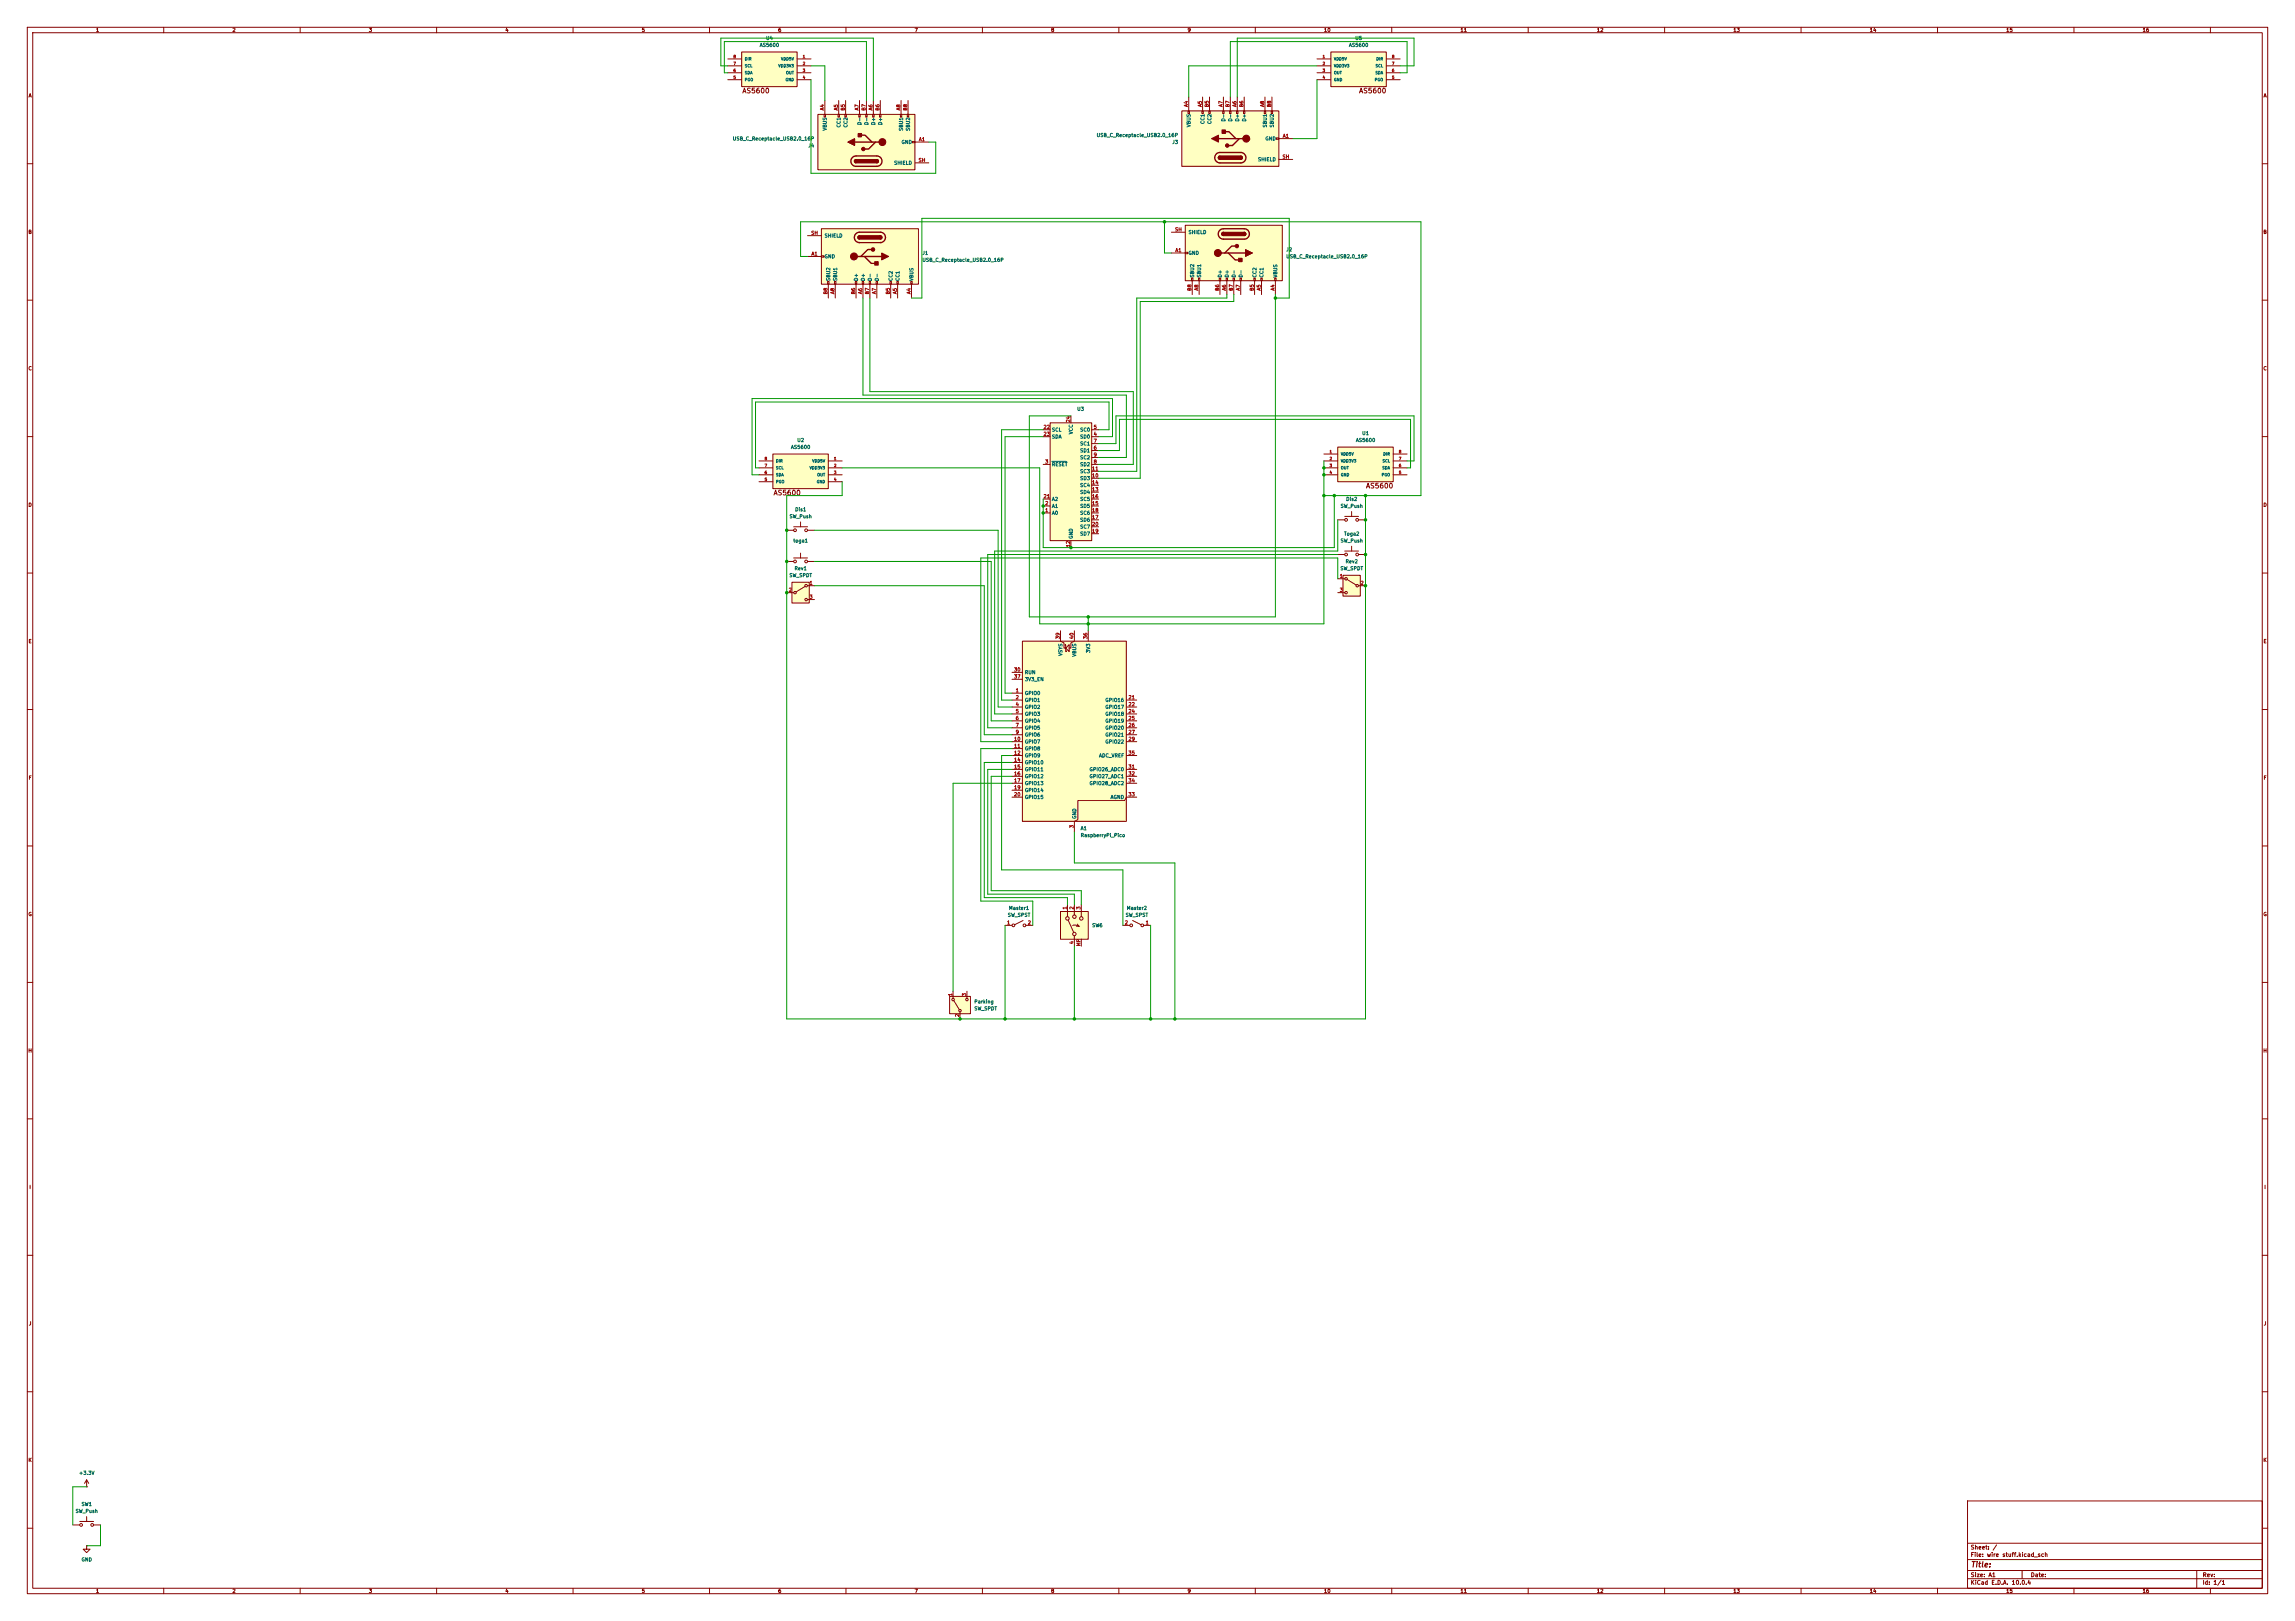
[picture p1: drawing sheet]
<svg xmlns="http://www.w3.org/2000/svg" width="841mm" height="594mm" viewBox="0 0 841 594" stroke-linecap="round" stroke-linejoin="round" font-family="sans-serif">
<defs><g id="words">
<text font-size="2" fill="#840000" x="722" y="574.8">Title:</text>
<g font-size="1.8" fill="#840000">
<text x="271.8" y="34.6">AS5600</text>
<text x="497.8" y="34.6">AS5600</text>
<text x="500.4" y="179.4">AS5600</text>
<text x="283.3" y="181.9">AS5600</text>
</g>
<g font-size="1.5" fill="#840000">
<text x="722" y="568.2">Sheet: /</text>
<text x="722" y="570.9">File: wire stuff.kicad_sch</text>
<text x="722" y="581.1">KiCad E.D.A. 10.0.4</text>
<text x="722" y="578.3">Size: A1</text>
<text x="744" y="578.3">Date:</text>
<text x="807" y="578.3">Rev:</text>
<text x="807" y="581.1">Id: 1/1</text>
</g>
<g font-size="1.3" fill="#840000">
<text x="35" y="12">1</text>
<text x="85" y="12">2</text>
<text x="135" y="12">3</text>
<text x="185" y="12">4</text>
<text x="235" y="12">5</text>
<text x="285" y="12">6</text>
<text x="335" y="12">7</text>
<text x="385" y="12">8</text>
<text x="435" y="12">9</text>
<text x="485" y="12">10</text>
<text x="535" y="12">11</text>
<text x="585" y="12">12</text>
<text x="635" y="12">13</text>
<text x="685" y="12">14</text>
<text x="735" y="12">15</text>
<text x="785" y="12">16</text>
<text x="10.3" y="36">A</text>
<text x="829.3" y="36">A</text>
<text x="10.3" y="86">B</text>
<text x="829.2" y="86">B</text>
<text x="10.3" y="136">C</text>
<text x="829.2" y="136">C</text>
<text x="10.3" y="186">D</text>
<text x="829.2" y="186">D</text>
<text x="10.3" y="236">E</text>
<text x="829.3" y="236">E</text>
<text x="10.3" y="286">F</text>
<text x="829.3" y="286">F</text>
<text x="10.3" y="336">G</text>
<text x="829.2" y="336">G</text>
<text x="10.2" y="386">H</text>
<text x="829.2" y="386">H</text>
<text x="10.6" y="436">I</text>
<text x="829.6" y="436">I</text>
<text x="10.4" y="486">J</text>
<text x="829.4" y="486">J</text>
<text x="10.3" y="536">K</text>
<text x="829.2" y="536">K</text>
<text x="35" y="584">1</text>
<text x="85" y="584">2</text>
<text x="135" y="584">3</text>
<text x="185" y="584">4</text>
<text x="235" y="584">5</text>
<text x="285" y="584">6</text>
<text x="335" y="584">7</text>
<text x="385" y="584">8</text>
<text x="435" y="584">9</text>
<text x="485" y="584">10</text>
<text x="535" y="584">11</text>
<text x="585" y="584">12</text>
<text x="635" y="584">13</text>
<text x="685" y="584">14</text>
<text x="735" y="584">15</text>
<text x="785" y="584">16</text>
</g>
<g font-size="1.3" fill="#006464">
<text x="278.3" y="17.5">AS5600</text>
<text x="280.6" y="14.9">U4</text>
<text x="494.2" y="17.5">AS5600</text>
<text x="496.5" y="14.9">U5</text>
<text x="308.3" y="46.9" transform="rotate(-90 308.3 46.9)">CC1</text>
<text x="310.9" y="46.9" transform="rotate(-90 310.9 46.9)">CC2</text>
<text x="315.9" y="46" transform="rotate(-90 315.9 46)">D-</text>
<text x="318.5" y="46" transform="rotate(-90 318.5 46)">D-</text>
<text x="321" y="46" transform="rotate(-90 321 46)">D+</text>
<text x="323.6" y="46" transform="rotate(-90 323.6 46)">D+</text>
<text x="436.6" y="46.8" transform="rotate(-90 436.6 46.8)">VBUS</text>
<text x="441.7" y="45.6" transform="rotate(-90 441.7 45.6)">CC1</text>
<text x="444.2" y="45.6" transform="rotate(-90 444.2 45.6)">CC2</text>
<text x="449.3" y="44.7" transform="rotate(-90 449.3 44.7)">D-</text>
<text x="451.8" y="44.7" transform="rotate(-90 451.8 44.7)">D-</text>
<text x="454.4" y="44.7" transform="rotate(-90 454.4 44.7)">D+</text>
<text x="456.9" y="44.7" transform="rotate(-90 456.9 44.7)">D+</text>
<text x="464.5" y="46.9" transform="rotate(-90 464.5 46.9)">SBU1</text>
<text x="467.1" y="46.9" transform="rotate(-90 467.1 46.9)">SBU2</text>
<text x="268.4" y="51.8">USB_C_Receptacle_USB2.0_16P</text>
<text x="303.2" y="48" transform="rotate(-90 303.2 48)">VBUS</text>
<text x="330.2" y="53">GND</text>
<text x="331.2" y="48.1" transform="rotate(-90 331.2 48.1)">SBU1</text>
<text x="333.7" y="48.1" transform="rotate(-90 333.7 48.1)">SBU2</text>
<text x="401.7" y="50.5">USB_C_Receptacle_USB2.0_16P</text>
<text x="429.4" y="53">J3</text>
<text x="463.5" y="51.8">GND</text>
<text x="296.1" y="54.3">J4</text>
<text x="460.8" y="59.4">SHIELD</text>
<text x="327.5" y="60.7">SHIELD</text>
<text x="302" y="87.3">SHIELD</text>
<text x="435.4" y="86.1">SHIELD</text>
<text x="302" y="95">GND</text>
<text x="337.8" y="93.7">J1</text>
<text x="435.4" y="93.7">GND</text>
<text x="471.2" y="92.4">J2</text>
<text x="471.2" y="95">USB_C_Receptacle_USB2.0_16P</text>
<text x="337.8" y="96.2">USB_C_Receptacle_USB2.0_16P</text>
<text x="437.9" y="101.9" transform="rotate(-90 437.9 101.9)">SBU2</text>
<text x="440.4" y="101.9" transform="rotate(-90 440.4 101.9)">SBU1</text>
<text x="448" y="101.9" transform="rotate(-90 448 101.9)">D+</text>
<text x="450.6" y="101.9" transform="rotate(-90 450.6 101.9)">D+</text>
<text x="453.1" y="101.9" transform="rotate(-90 453.1 101.9)">D-</text>
<text x="455.6" y="101.9" transform="rotate(-90 455.6 101.9)">D-</text>
<text x="460.7" y="101.9" transform="rotate(-90 460.7 101.9)">CC2</text>
<text x="463.3" y="101.9" transform="rotate(-90 463.3 101.9)">CC1</text>
<text x="468.3" y="101.9" transform="rotate(-90 468.3 101.9)">VBUS</text>
<text x="304.5" y="103.1" transform="rotate(-90 304.5 103.1)">SBU2</text>
<text x="307" y="103.1" transform="rotate(-90 307 103.1)">SBU1</text>
<text x="314.7" y="103.1" transform="rotate(-90 314.7 103.1)">D+</text>
<text x="317.2" y="103.1" transform="rotate(-90 317.2 103.1)">D+</text>
<text x="319.7" y="103.1" transform="rotate(-90 319.7 103.1)">D-</text>
<text x="322.3" y="103.1" transform="rotate(-90 322.3 103.1)">D-</text>
<text x="327.4" y="103.1" transform="rotate(-90 327.4 103.1)">CC2</text>
<text x="329.9" y="103.1" transform="rotate(-90 329.9 103.1)">CC1</text>
<text x="335" y="103.1" transform="rotate(-90 335 103.1)">VBUS</text>
<text x="394.6" y="150.8">U3</text>
<text x="385.3" y="158.5">SCL</text>
<text x="385.3" y="161">SDA</text>
<text x="393.4" y="159.3" transform="rotate(-90 393.4 159.3)">VCC</text>
<text x="395.6" y="161">SD0</text>
<text x="395.6" y="158.5">SC0</text>
<text x="499" y="159.7">U1</text>
<text x="289.7" y="164.8">AS5600</text>
<text x="292" y="162.3">U2</text>
<text x="395.6" y="166.1">SD1</text>
<text x="395.6" y="163.5">SC1</text>
<text x="496.7" y="162.3">AS5600</text>
<text x="385.3" y="171.2">RESET</text>
<text x="395.6" y="171.2">SD2</text>
<text x="395.6" y="168.6">SC2</text>
<text x="395.6" y="173.7">SC3</text>
<text x="395.6" y="176.2">SD3</text>
<text x="395.6" y="178.8">SC4</text>
<text x="385.3" y="183.9">A2</text>
<text x="395.6" y="181.3">SD4</text>
<text x="395.6" y="183.9">SC5</text>
<text x="493.1" y="183.9">Dis2</text>
<text x="289.2" y="190.2">SW_Push</text>
<text x="291.2" y="187.7">Dis1</text>
<text x="385.3" y="188.9">A0</text>
<text x="385.3" y="186.4">A1</text>
<text x="395.6" y="186.4">SD5</text>
<text x="395.6" y="191.5">SD6</text>
<text x="395.6" y="188.9">SC6</text>
<text x="491.1" y="186.4">SW_Push</text>
<text x="393.4" y="197.6" transform="rotate(-90 393.4 197.6)">GND</text>
<text x="395.6" y="196.6">SD7</text>
<text x="395.6" y="194">SC7</text>
<text x="492.4" y="196.6">Toga2</text>
<text x="290.6" y="199.1">toga1</text>
<text x="491.1" y="199.1">SW_Push</text>
<text x="291" y="209.3">Rev1</text>
<text x="491" y="209.3">SW_SPDT</text>
<text x="492.9" y="206.7">Rev2</text>
<text x="289.1" y="211.8">SW_SPDT</text>
<text x="399.8" y="239.4" transform="rotate(-90 399.8 239.4)">3V3</text>
<text x="389.6" y="240.5" transform="rotate(-90 389.6 240.5)">VSYS</text>
<text x="394.7" y="240.8" transform="rotate(-90 394.7 240.8)">VBUS</text>
<text x="375.4" y="247.4">RUN</text>
<text x="375.4" y="249.9">3V3_EN</text>
<text x="375.4" y="255">GPIO0</text>
<text x="375.4" y="257.5">GPIO1</text>
<text x="404.9" y="257.5">GPIO16</text>
<text x="375.4" y="260.1">GPIO2</text>
<text x="375.4" y="262.6">GPIO3</text>
<text x="404.9" y="260.1">GPIO17</text>
<text x="404.9" y="262.6">GPIO18</text>
<text x="375.4" y="265.1">GPIO4</text>
<text x="375.4" y="267.7">GPIO5</text>
<text x="404.9" y="265.1">GPIO19</text>
<text x="404.9" y="267.7">GPIO20</text>
<text x="375.4" y="270.2">GPIO6</text>
<text x="375.4" y="272.8">GPIO7</text>
<text x="375.4" y="275.3">GPIO8</text>
<text x="404.9" y="270.2">GPIO21</text>
<text x="404.9" y="272.8">GPIO22</text>
<text x="375.4" y="277.8">GPIO9</text>
<text x="375.4" y="280.4">GPIO10</text>
<text x="402.6" y="277.8">ADC_VREF</text>
<text x="375.4" y="282.9">GPIO11</text>
<text x="375.4" y="285.5">GPIO12</text>
<text x="375.4" y="288">GPIO13</text>
<text x="399.1" y="282.9">GPIO26_ADC0</text>
<text x="399.1" y="285.5">GPIO27_ADC1</text>
<text x="399.1" y="288">GPIO28_ADC2</text>
<text x="375.4" y="290.5">GPIO14</text>
<text x="375.4" y="293.1">GPIO15</text>
<text x="406.8" y="293.1">AGND</text>
<text x="394.7" y="300.2" transform="rotate(-90 394.7 300.2)">GND</text>
<text x="395.9" y="304.5">A1</text>
<text x="395.9" y="307">RaspberryPi_Pico</text>
<text x="369.6" y="333.7">Master1</text>
<text x="412.7" y="333.7">Master2</text>
<text x="369.1" y="336.3">SW_SPST</text>
<text x="400.1" y="340.1">SW6</text>
<text x="412.3" y="336.3">SW_SPST</text>
<text x="356.9" y="368">Parking</text>
<text x="356.9" y="370.5">SW_SPDT</text>
<text x="28.8" y="540.7">+3.3V</text>
<text x="27.5" y="554.7">SW_Push</text>
<text x="29.7" y="552.2">SW1</text>
<text x="29.7" y="572.5">GND</text>
</g>
<g font-size="1.3" fill="#a90000">
<text x="302.2" y="40.6" transform="rotate(-90 302.2 40.6)">A4</text>
<text x="307.3" y="40.6" transform="rotate(-90 307.3 40.6)">A5</text>
<text x="309.9" y="40.7" transform="rotate(-90 309.9 40.7)">B5</text>
<text x="314.9" y="40.6" transform="rotate(-90 314.9 40.6)">A7</text>
<text x="317.5" y="40.7" transform="rotate(-90 317.5 40.7)">B7</text>
<text x="320" y="40.6" transform="rotate(-90 320 40.6)">A6</text>
<text x="322.6" y="40.7" transform="rotate(-90 322.6 40.7)">B6</text>
<text x="330.2" y="40.6" transform="rotate(-90 330.2 40.6)">A8</text>
<text x="332.7" y="40.7" transform="rotate(-90 332.7 40.7)">B8</text>
<text x="435.6" y="39.4" transform="rotate(-90 435.6 39.4)">A4</text>
<text x="440.7" y="39.4" transform="rotate(-90 440.7 39.4)">A5</text>
<text x="443.2" y="39.4" transform="rotate(-90 443.2 39.4)">B5</text>
<text x="448.3" y="39.4" transform="rotate(-90 448.3 39.4)">A7</text>
<text x="450.8" y="39.4" transform="rotate(-90 450.8 39.4)">B7</text>
<text x="453.4" y="39.4" transform="rotate(-90 453.4 39.4)">A6</text>
<text x="455.9" y="39.4" transform="rotate(-90 455.9 39.4)">B6</text>
<text x="463.5" y="39.4" transform="rotate(-90 463.5 39.4)">A8</text>
<text x="466.1" y="39.4" transform="rotate(-90 466.1 39.4)">B8</text>
<text x="336.6" y="52">A1</text>
<text x="469.9" y="50.8">A1</text>
<text x="336.4" y="59.7">SH</text>
<text x="469.8" y="58.4">SH</text>
<text x="297.1" y="86.3">SH</text>
<text x="430.4" y="85.1">SH</text>
<text x="297.2" y="94">A1</text>
<text x="430.5" y="92.7">A1</text>
<text x="306" y="107.9" transform="rotate(-90 306 107.9)">A8</text>
<text x="316.2" y="107.9" transform="rotate(-90 316.2 107.9)">A6</text>
<text x="321.3" y="107.9" transform="rotate(-90 321.3 107.9)">A7</text>
<text x="328.9" y="107.9" transform="rotate(-90 328.9 107.9)">A5</text>
<text x="334" y="107.9" transform="rotate(-90 334 107.9)">A4</text>
<text x="436.9" y="106.8" transform="rotate(-90 436.9 106.8)">B8</text>
<text x="439.4" y="106.7" transform="rotate(-90 439.4 106.7)">A8</text>
<text x="447" y="106.8" transform="rotate(-90 447 106.8)">B6</text>
<text x="449.6" y="106.7" transform="rotate(-90 449.6 106.7)">A6</text>
<text x="452.1" y="106.8" transform="rotate(-90 452.1 106.8)">B7</text>
<text x="454.6" y="106.7" transform="rotate(-90 454.6 106.7)">A7</text>
<text x="459.7" y="106.8" transform="rotate(-90 459.7 106.8)">B5</text>
<text x="462.3" y="106.7" transform="rotate(-90 462.3 106.7)">A5</text>
<text x="467.3" y="106.7" transform="rotate(-90 467.3 106.7)">A4</text>
<text x="303.5" y="108" transform="rotate(-90 303.5 108)">B8</text>
<text x="313.7" y="108" transform="rotate(-90 313.7 108)">B6</text>
<text x="318.7" y="108" transform="rotate(-90 318.7 108)">B7</text>
<text x="326.4" y="108" transform="rotate(-90 326.4 108)">B5</text>
<text x="392.4" y="155" transform="rotate(-90 392.4 155)">24</text>
<text x="382.2" y="157.5">22</text>
<text x="382.2" y="160">23</text>
<text x="400.6" y="160">4</text>
<text x="400.6" y="157.5">5</text>
<text x="400.6" y="165.1">6</text>
<text x="400.6" y="162.5">7</text>
<text x="400.6" y="167.6">9</text>
<text x="382.8" y="170.2">3</text>
<text x="400" y="172.7">11</text>
<text x="400.6" y="170.2">8</text>
<text x="400" y="175.2">10</text>
<text x="400" y="177.8">14</text>
<text x="382.2" y="182.9">21</text>
<text x="382.8" y="185.4">2</text>
<text x="400" y="180.3">13</text>
<text x="400" y="185.4">15</text>
<text x="400" y="182.9">16</text>
<text x="382.8" y="187.9">1</text>
<text x="400" y="190.5">17</text>
<text x="400" y="187.9">18</text>
<text x="400" y="195.6">19</text>
<text x="400" y="193">20</text>
<text x="392.4" y="200.7" transform="rotate(-90 392.4 200.7)">12</text>
<text x="296.5" y="214.6">1</text>
<text x="490.8" y="212.1">1</text>
<text x="498.4" y="214.6">2</text>
<text x="288.9" y="217.1">2</text>
<text x="296.5" y="219.7">3</text>
<text x="490.8" y="217.1">3</text>
<text x="388.6" y="234.4" transform="rotate(-90 388.6 234.4)">39</text>
<text x="393.7" y="234.4" transform="rotate(-90 393.7 234.4)">40</text>
<text x="398.8" y="234.4" transform="rotate(-90 398.8 234.4)">36</text>
<text x="371.4" y="246.4">30</text>
<text x="371.4" y="248.9">37</text>
<text x="372" y="254">1</text>
<text x="372" y="256.5">2</text>
<text x="413.3" y="256.5">21</text>
<text x="372" y="259.1">4</text>
<text x="372" y="261.6">5</text>
<text x="413.3" y="259.1">22</text>
<text x="413.3" y="261.6">24</text>
<text x="372" y="264.1">6</text>
<text x="372" y="266.7">7</text>
<text x="372" y="269.2">9</text>
<text x="413.3" y="264.1">25</text>
<text x="413.3" y="266.7">26</text>
<text x="413.3" y="269.2">27</text>
<text x="371.4" y="271.8">10</text>
<text x="371.4" y="274.3">11</text>
<text x="413.3" y="271.8">29</text>
<text x="371.4" y="276.8">12</text>
<text x="371.4" y="279.4">14</text>
<text x="371.4" y="281.9">15</text>
<text x="413.3" y="281.9">31</text>
<text x="413.3" y="276.8">35</text>
<text x="371.4" y="284.5">16</text>
<text x="371.4" y="287">17</text>
<text x="413.3" y="284.5">32</text>
<text x="413.3" y="287">34</text>
<text x="371.4" y="289.5">19</text>
<text x="371.4" y="292.1">20</text>
<text x="413.3" y="292.1">33</text>
<text x="393.7" y="303.6" transform="rotate(-90 393.7 303.6)">3</text>
<text x="391.1" y="333.4" transform="rotate(-90 391.1 333.4)">1</text>
<text x="393.7" y="333.4" transform="rotate(-90 393.7 333.4)">2</text>
<text x="396.2" y="333.4" transform="rotate(-90 396.2 333.4)">3</text>
<text x="368.9" y="339.1">1</text>
<text x="376.5" y="339.1">2</text>
<text x="412" y="339.1">2</text>
<text x="419.7" y="339.1">1</text>
<text x="393.7" y="346.1" transform="rotate(-90 393.7 346.1)">4</text>
<text x="396.2" y="346.9" transform="rotate(-90 396.2 346.9)">MP</text>
<text x="349.2" y="365.2" transform="rotate(-90 349.2 365.2)">1</text>
<text x="354.3" y="365.2" transform="rotate(-90 354.3 365.2)">3</text>
<text x="351.8" y="372.8" transform="rotate(-90 351.8 372.8)">2</text>
</g>
<g font-size="1" fill="#a90000">
<text x="268.6" y="21.5">8</text>
<text x="294" y="21.5">1</text>
<text x="484.5" y="21.5">1</text>
<text x="509.9" y="21.5">8</text>
<text x="268.6" y="29.1">5</text>
<text x="268.6" y="26.6">6</text>
<text x="268.6" y="24.1">7</text>
<text x="294" y="24.1">2</text>
<text x="294" y="26.6">3</text>
<text x="294" y="29.1">4</text>
<text x="484.5" y="24.1">2</text>
<text x="484.5" y="26.6">3</text>
<text x="484.5" y="29.1">4</text>
<text x="509.9" y="29.1">5</text>
<text x="509.9" y="26.6">6</text>
<text x="509.9" y="24.1">7</text>
<text x="487.1" y="166.3">1</text>
<text x="512.5" y="166.3">8</text>
<text x="280.1" y="173.9">6</text>
<text x="280.1" y="171.4">7</text>
<text x="280.1" y="168.8">8</text>
<text x="305.5" y="168.8">1</text>
<text x="305.5" y="171.4">2</text>
<text x="305.5" y="173.9">3</text>
<text x="487.1" y="168.8">2</text>
<text x="487.1" y="171.4">3</text>
<text x="487.1" y="173.9">4</text>
<text x="512.5" y="173.9">5</text>
<text x="512.5" y="171.4">6</text>
<text x="512.5" y="168.8">7</text>
<text x="280.1" y="176.5">5</text>
<text x="305.5" y="176.5">4</text>
</g>
<g font-size="1" fill="#006464">
<text x="272.8" y="22.4">DIR</text>
<text x="286.1" y="22.4">VDD5V</text>
<text x="488.7" y="22.4">VDD5V</text>
<text x="504.2" y="22.4">DIR</text>
<text x="272.8" y="30">PGO</text>
<text x="272.8" y="27.4">SDA</text>
<text x="272.8" y="24.9">SCL</text>
<text x="285.1" y="24.9">VDD3V3</text>
<text x="287.7" y="30">GND</text>
<text x="287.9" y="27.4">OUT</text>
<text x="488.7" y="24.9">VDD3V3</text>
<text x="488.7" y="27.4">OUT</text>
<text x="488.7" y="30">GND</text>
<text x="503.6" y="30">PGO</text>
<text x="503.9" y="27.4">SDA</text>
<text x="503.9" y="24.9">SCL</text>
<text x="491.2" y="167.1">VDD5V</text>
<text x="506.8" y="167.1">DIR</text>
<text x="284.2" y="172.2">SCL</text>
<text x="284.2" y="169.7">DIR</text>
<text x="296.6" y="172.2">VDD3V3</text>
<text x="297.5" y="169.7">VDD5V</text>
<text x="491.2" y="169.7">VDD3V3</text>
<text x="491.2" y="172.2">OUT</text>
<text x="506.4" y="172.2">SDA</text>
<text x="506.5" y="169.7">SCL</text>
<text x="284.2" y="177.3">PGO</text>
<text x="284.2" y="174.8">SDA</text>
<text x="299.2" y="177.3">GND</text>
<text x="299.4" y="174.8">OUT</text>
<text x="491.2" y="174.8">GND</text>
<text x="506.2" y="174.8">PGO</text>
</g>
</g></defs>
<g fill="none" stroke="#840000" stroke-width=".37">
<path d="M10 10h821v574h-821zM12 12h817v570h-817zM60 10v2M110 10v2M160 10v2M210 10v2M260 10v2M310 10v2M360 10v2M410 10v2M460 10v2M510 10v2"/>
<path d="M560 10v2M610 10v2M660 10v2M710 10v2M760 10v2M810 10v2M10 60h2M829 60h2M10 110h2M829 110h2M10 160h2M829 160h2"/>
<path d="M10 210h2M829 210h2M10 260h2M829 260h2M10 310h2M829 310h2M10 360h2M829 360h2M10 410h2M829 410h2M10 460h2M829 460h2"/>
<path d="M10 510h2M829 510h2M10 560h2M721 550h108v32h-108zM829 560h2M721 578.5h108M721 575.5h108M721 571.5h108M721 565.5h108M741 575.5v3M805 575.5v6.5M60 582v2"/>
<path d="M110 582v2M160 582v2M210 582v2M260 582v2M310 582v2M360 582v2M410 582v2M460 582v2M510 582v2M560 582v2M610 582v2M660 582v2"/>
<path d="M710 582v2M760 582v2M810 582v2"/>
</g>
<path d="M374.6 234.9h38.1v66.1h-38.1z" fill="#ffffc2"/>
<g fill="none" stroke="#840000" stroke-width=".37">
<path d="M374.6 234.9h38.1v66.1h-38.1zM388.6 231.1v3.8l1.3 .7v1.9h.6M390.3 236.5l.2-.3v2.6l.3-.3M390.5 237.5l1.3-1.3v2.6zM393.7 231.1v3.8l-1.3 .7v1.9h-.6M398.8 231.1v3.8M370.8 254h3.8M370.8 256.5h3.8M370.8 259.1h3.8M370.8 246.4h3.8M370.8 248.9h3.8M412.7 256.5h3.9"/>
<path d="M412.7 259.1h3.9M370.8 261.6h3.8M370.8 264.2h3.8M370.8 266.7h3.8M370.8 269.2h3.8M370.8 271.8h3.8M370.8 274.3h3.8M370.8 276.9h3.8M370.8 279.4h3.8M412.7 261.6h3.9M412.7 264.2h3.9M412.7 266.7h3.9"/>
<path d="M412.7 269.2h3.9M412.7 271.8h3.9M412.7 276.9h3.9M370.8 281.9h3.8M370.8 284.5h3.8M370.8 287h3.8M370.8 289.6h3.8M370.8 292.1h3.8M412.7 281.9h3.9M412.7 284.5h3.9M412.7 287h3.9M416.6 292.1h-3.9l-.6 1.3h-17.1v7l-1.3 .6v3.8"/>
</g>
<path d="M271.8 19h20.3v12.7h-20.3z" fill="#ffffc2"/>
<path d="M271.8 19h20.3v12.7h-20.3zM266.7 21.6h5.1M266.7 24.1h5.1M266.7 26.7h5.1M266.7 29.2h5.1M292.1 21.6h5.1M292.1 24.1h5.1M292.1 26.7h5.1M292.1 29.2h5.1" fill="none" stroke="#840000" stroke-width=".37"/>
<path d="M290.2 213.4h6.3v7.6h-6.3z" fill="#ffffc2"/>
<g fill="none" stroke="#840000" stroke-width=".37">
<path d="M288.3 217.2h2.5M290.2 213.4h6.3v7.6h-6.3zM295 214.9l-3.3 2M295.9 214.6h2.5M295.9 219.7h2.5"/>
<circle cx="291.3" cy="217.2" r=".46"/>
<circle cx="295.4" cy="214.6" r=".46"/>
<circle cx="295.4" cy="219.7" r=".46"/>
</g>
<path d="M299.7 41.9h35.6v20.3h-35.6z" fill="#ffffc2"/>
<g fill="none" stroke="#840000" stroke-width=".37">
<path d="M302.3 36.8v5.1M307.3 36.8v5.1M309.9 36.8v5.1M315 36.8v5.1M317.5 36.8v5.1M320 36.8v5.1M322.6 36.8v5.1M330.2 36.8v5.1M332.7 36.8v5.1M299.7 41.9h35.6v20.3h-35.6zM302 41.9h.5v1h-.5zM307.1 41.9h.5v1h-.5z"/>
<path d="M309.6 41.9h.5v1h-.5zM313.7 58.4l-.6 .7 .6 .6M314.7 41.9h.5v1h-.5zM317.2 41.9h.6v1h-.6zM319.8 41.9h.5v1h-.5zM321.3 58.4l.5 .2 .2 .5-.2 .4-.5 .2M322.3 41.9h.5v1h-.5zM329.9 41.9h.6v1h-.6zM332.5 41.9h.5v1h-.5zM334.3 51.8h1v.5h-1zM335.3 52.1h5.1M335.3 59.7h5.1"/>
<path d="M288.3 194.3h2.5M290.8 193h5.1M293.4 191.3v1.7M295.9 194.3h2.5M368.3 339.1h2.5M374.9 337.3l-3 1.5M375.9 339.1h2.6"/>
<circle cx="291.3" cy="194.3" r=".51"/>
<circle cx="295.4" cy="194.3" r=".51"/>
<circle cx="371.3" cy="339.1" r=".51"/>
<circle cx="375.4" cy="339.1" r=".51"/>
</g>
<path d="M312.3 57.7l1.2-.5 7.8-.1a1.91 1.91 0 0 1 1.9 2 1.91 1.91 0 0 1-1.9 1.9h-7.6a1.9 1.9 0 0 1-1.8-1.2 1.9 1.9 0 0 1 .4-2.1zM313.2 52.1h10.1M315.7 49.5h1.3l2.5 2.6M320.8 52.1l-2.5 2.5h-1.3" fill="none" stroke="#840000" stroke-width=".51"/>
<g fill="#840000" stroke="#840000" stroke-width=".37">
<path d="M313.7 58.4h7.6v1.3h-7.6z"/>
<path d="M313.2 58.6l.5-.2v1.3l-.6-.4z"/>
<path d="M321.3 58.4l.5 .2 .2 .5-.2 .4-.5 .2z"/>
<path d="M310.6 52.1l2.6-1.3v2.5z"/>
<path d="M314.5 48.9h1.2v1.3h-1.2z"/>
<circle cx="316.4" cy="54.6" r=".63"/>
<circle cx="323.3" cy="52.1" r="1.27"/>
</g>
<path d="M283.2 166.4h20.3v12.7h-20.3z" fill="#ffffc2"/>
<path d="M278.1 168.9h5.1M278.1 171.4h5.1M278.1 174h5.1M278.1 176.5h5.1M283.2 166.4h20.3v12.7h-20.3zM303.5 168.9h5.1M303.5 171.4h5.1M303.5 174h5.1M303.5 176.5h5.1" fill="none" stroke="#840000" stroke-width=".37"/>
<path d="M301 83.8h35.5v20.3h-35.5z" fill="#ffffc2"/>
<g fill="none" stroke="#840000" stroke-width=".37">
<path d="M295.9 94h5.1M295.9 86.4h5.1M301 93.7h1v.5h-1zM301 83.8h35.5v20.3h-35.5zM315 86.4l-.7 .6 .7 .6M322.6 86.4l.4 .1 .2 .5-.2 .5-.4 .1M303.3 103.1h.5v1h-.5zM303.5 104.1v5.1M305.8 103.1h.5v1h-.5zM306.1 104.1v5.1M313.4 103.1h.5v1h-.5zM313.7 104.1v5.1"/>
<path d="M316 103.1h.5v1h-.5zM316.2 104.1v5.1M318.5 103.1h.5v1h-.5zM318.8 104.1v5.1M321.1 103.1h.5v1h-.5zM321.3 104.1v5.1M326.1 103.1h.5v1h-.5zM326.4 104.1v5.1M328.7 103.1h.5v1h-.5zM328.9 104.1v5.1M333.8 103.1h.5v1h-.5zM334 104.1v5.1"/>
<path d="M288.3 205.7h2.5M290.8 204.5h5.1M293.4 202.7v1.8M295.9 205.7h2.5"/>
<circle cx="291.3" cy="205.7" r=".51"/>
<circle cx="295.4" cy="205.7" r=".51"/>
</g>
<path d="M312.9 94h10.2M313.6 85.7l1.4-.6h7.6a1.9 1.9 0 0 1 1.9 1.9 1.9 1.9 0 0 1-1.9 1.9h-7.6a1.9 1.9 0 0 1-1.8-1.2 1.9 1.9 0 0 1 .4-2zM316.7 94l2.6 2.5h1.2M319.3 91.4h-1.3l-2.5 2.6" fill="none" stroke="#840000" stroke-width=".51"/>
<g fill="#840000" stroke="#840000" stroke-width=".37">
<path d="M315 86.4h7.6v1.2h-7.6z"/>
<path d="M322.6 86.4l.4 .1 .2 .5-.2 .5-.4 .1z"/>
<path d="M314.5 86.6l.5-.2v1.2l-.6-.3z"/>
<path d="M323.1 92.7l2.5 1.3-2.5 1.2z"/>
<path d="M320.5 95.9h1.3v1.3h-1.3z"/>
<circle cx="319.9" cy="91.4" r=".63"/>
<circle cx="312.9" cy="94" r="1.27"/>
</g>
<path d="M490.2 163.8h20.3v12.7h-20.3z" fill="#ffffc2"/>
<path d="M485.1 166.4h5.1M485.1 168.9h5.1M485.1 171.4h5.1M485.1 174h5.1M490.2 163.8h20.3v12.7h-20.3zM510.5 166.4h5.1M510.5 168.9h5.1M510.5 171.4h5.1M510.5 174h5.1" fill="none" stroke="#840000" stroke-width=".37"/>
<path d="M487.7 19h20.3v12.7h-20.3z" fill="#ffffc2"/>
<path d="M487.7 19h20.3v12.7h-20.3zM482.6 21.6h5.1M482.6 24.1h5.1M482.6 26.7h5.1M482.6 29.2h5.1M508 21.6h5.1M508 24.1h5.1M508 26.7h5.1M508 29.2h5.1" fill="none" stroke="#840000" stroke-width=".37"/>
<path d="M433.1 40.6h35.5v20.4h-35.5z" fill="#ffffc2"/>
<g fill="none" stroke="#840000" stroke-width=".37">
<path d="M435.6 35.6v5M440.7 35.6v5M443.2 35.6v5M448.3 35.6v5M450.8 35.6v5M453.4 35.6v5M455.9 35.6v5M463.5 35.6v5M466.1 35.6v5M433.1 40.6h35.5v20.4h-35.5zM435.4 40.6h.5v1.1h-.5zM440.4 40.6h.5v1.1h-.5z"/>
<path d="M443 40.6h.5v1.1h-.5zM447 57.2l-.6 .6 .6 .6M448.1 40.6h.5v1.1h-.5zM450.6 40.6h.5v1.1h-.5zM453.1 40.6h.5v1.1h-.5zM454.7 57.1l.4 .2 .2 .5-.2 .4-.4 .2M455.7 40.6h.5v1.1h-.5zM463.3 40.6h.5v1.1h-.5zM465.8 40.6h.5v1.1h-.5zM467.6 50.5h1v.6h-1zM468.6 50.8h5.1M468.6 58.4h5.1"/>
</g>
<path d="M445.7 56.4l1.2-.5h7.8a1.91 1.91 0 0 1 1.9 1.9 1.91 1.91 0 0 1-1.9 1.9h-7.7a1.91 1.91 0 0 1-1.7-1.2 1.91 1.91 0 0 1 .4-2.1zM446.5 50.8h10.2M449.1 48.3h1.2l2.6 2.5M454.2 50.8l-2.6 2.5h-1.3" fill="none" stroke="#840000" stroke-width=".51"/>
<g fill="#840000" stroke="#840000" stroke-width=".37">
<path d="M447 57.1h7.7v1.3h-7.7z"/>
<path d="M446.6 57.3l.4-.1v1.2l-.5-.3z"/>
<path d="M454.7 57.1l.4 .2 .2 .5-.2 .4-.4 .2z"/>
<path d="M444 50.8l2.5-1.3v2.6z"/>
<path d="M447.8 47.6h1.3v1.3h-1.3z"/>
<circle cx="449.7" cy="53.3" r=".63"/>
<circle cx="456.7" cy="50.8" r="1.27"/>
</g>
<path d="M434.3 82.5h35.6v20.4h-35.6z" fill="#ffffc2"/>
<g fill="none" stroke="#840000" stroke-width=".37">
<path d="M429.3 92.7h5M429.3 85.1h5M434.3 92.5h1.1v.5h-1.1zM434.3 82.5h35.6v20.4h-35.6zM448.3 85.1l-.6 .6 .6 .7M455.9 85.1l.5 .2 .2 .4-.2 .5-.5 .2M436.6 101.9h.5v1h-.5zM436.9 102.9v5M439.2 101.9h.5v1h-.5zM439.4 102.9v5M446.8 101.9h.5v1h-.5zM447 102.9v5"/>
<path d="M449.3 101.9h.5v1h-.5zM449.6 102.9v5M451.9 101.9h.5v1h-.5zM452.1 102.9v5M454.4 101.9h.5v1h-.5zM454.7 102.9v5M459.5 101.9h.5v1h-.5zM459.7 102.9v5M462 101.9h.5v1h-.5zM462.3 102.9v5M467.1 101.9h.5v1h-.5zM467.4 102.9v5"/>
<path d="M490.2 203.2h2.6M492.8 201.9h5M495.3 200.2v1.7M497.8 203.2h2.6"/>
<circle cx="493.3" cy="203.2" r=".51"/>
<circle cx="497.3" cy="203.2" r=".51"/>
</g>
<path d="M446.3 92.7h10.1M447 84.4l1.3-.6h7.6a1.91 1.91 0 0 1 1.9 1.9 1.91 1.91 0 0 1-1.9 1.9h-7.6a1.9 1.9 0 0 1-1.7-1.1 1.9 1.9 0 0 1 .4-2.1zM450.1 92.7l2.5 2.5h1.3M452.6 90.2h-1.2l-2.6 2.5" fill="none" stroke="#840000" stroke-width=".51"/>
<g fill="#840000" stroke="#840000" stroke-width=".37">
<path d="M448.3 85.1h7.6v1.3h-7.6z"/>
<path d="M455.9 85.1l.5 .2 .2 .4-.2 .5-.5 .2z"/>
<path d="M447.9 85.3l.4-.2v1.3l-.6-.4z"/>
<path d="M456.4 91.4l2.6 1.3-2.6 1.3z"/>
<path d="M453.9 94.6h1.3v1.3h-1.3z"/>
<circle cx="453.3" cy="90.2" r=".63"/>
<circle cx="446.3" cy="92.7" r="1.27"/>
</g>
<path d="M492.1 210.8h6.4v7.6h-6.4z" fill="#ffffc2"/>
<g fill="none" stroke="#840000" stroke-width=".37">
<path d="M490.2 190.5h2.6M492.8 189.2h5M495.3 187.5v1.7M497.8 190.5h2.6M490.2 212.1h2.6M490.2 217.2h2.6M492.1 210.8h6.4v7.6h-6.4zM493.6 212.3l3.4 2.1M497.8 214.6h2.6"/>
<circle cx="493.3" cy="190.5" r=".51"/>
<circle cx="497.3" cy="190.5" r=".51"/>
<circle cx="493.3" cy="217.2" r=".46"/>
<circle cx="493.3" cy="212.1" r=".46"/>
<circle cx="497.3" cy="214.6" r=".46"/>
</g>
<path d="M348 365.1h7.6v6.4h-7.6z" fill="#ffffc2"/>
<g fill="none" stroke="#840000" stroke-width=".37">
<path d="M348 365.1h7.6v6.4h-7.6zM349.2 363.2v2.6M349.5 366.6l2 3.4M351.8 370.8v2.6M354.3 363.2v2.6"/>
<circle cx="349.2" cy="366.3" r=".46"/>
<circle cx="351.8" cy="370.3" r=".46"/>
<circle cx="354.3" cy="366.3" r=".46"/>
</g>
<path d="M384.8 154.9h15.2v43.2h-15.2z" fill="#ffffc2"/>
<g fill="none" stroke="#840000" stroke-width=".37">
<path d="M382.3 157.5h2.5M384.8 154.9h15.2v43.2h-15.2zM392.4 152.4v2.5M400 157.5h2.6M382.3 170.2h2.5M382.3 160h2.5M400 170.2h2.6M400 160h2.6M400 165.1h2.6M400 162.6h2.6M400 167.6h2.6M400 175.3h2.6"/>
<path d="M400 172.7h2.6M400 177.8h2.6M382.3 188h2.5M382.3 185.4h2.5M382.3 182.9h2.5M392.4 198.1v2.6M400 188h2.6M400 185.4h2.6M400 180.3h2.6M400 182.9h2.6M400 190.5h2.6M400 195.6h2.6"/>
<path d="M400 193h2.6"/>
</g>
<path d="M385.4 169.1h5.5" fill="none" stroke="#006464" stroke-width=".37"/>
<path d="M388.6 334h10.2v10.2h-10.2z" fill="#ffffc2"/>
<g fill="none" stroke="#840000" stroke-width=".37">
<path d="M388.6 334h10.2v10.2h-10.2zM391.2 331.5v4.4M391.4 337.2l2 4.5M393.1 339.1l1.1-.1 1.1 .4M393.7 331.5v3.8M394.4 339.4h.9M394.8 338.6l.5 .8M395.3 339.4h.1M396.2 331.5v4.4M411.5 339.1h2.5M415 337.3l3.1 1.5M419.1 339.1h2.5"/>
<path d="M393.7 342.9v3.8M396.2 344.2v2.5M26.7 558.8h2.5M29.2 557.5h5.1M31.7 544.8h.1M31.7 542.3l-.7 1.3M31.7 542.3l.8 1.3M31.7 542.3v2.5M31.7 555.8v1.7M34.3 558.8h2.5M31.7 566.4v1.3h1.3l-1.3 1.3-1.2-1.3h1.2M31.7 566.4h.1"/>
<circle cx="391.2" cy="336.5" r=".63"/>
<circle cx="393.7" cy="335.9" r=".63"/>
<circle cx="396.2" cy="336.5" r=".63"/>
<circle cx="414.5" cy="339.1" r=".51"/>
<circle cx="418.6" cy="339.1" r=".51"/>
<circle cx="393.7" cy="342.3" r=".63"/>
<circle cx="29.7" cy="558.8" r=".51"/>
<circle cx="33.8" cy="558.8" r=".51"/>
</g>
<g fill="none" stroke="#009600" stroke-width=".37">
<path d="M266.7 26.7h-1.3v-11.5h52.1v21.6M266.7 24.1h-2.5v-10.1h55.8v22.8M297.2 24.1h5.1v12.7M297.2 29.2v34.3h45.7v-11.4h-2.5M482.6 24.1h-47v11.5M482.6 29.2v21.6h-8.9M513.1 24.1h5.1v-10.1h-64.8v21.6M513.1 26.7h2.5v-11.5h-64.8v20.4M295.9 94h-2.5v-12.7h227.3v100.3h-35.6M426.7 81.3v11.4h2.6M316.2 109.2v35.6h96.5v22.8h-10.1M318.8 109.2v34.3h96.5v26.7h-12.7"/>
<path d="M334 109.2h3.8v-29.2h134.6v29.2h-5M449.6 107.9v1.3h-33v63.5h-14M452.1 107.9v2.6h-34.3v64.8h-15.2M467.4 107.9v118.2h-90.2v-73.7h15.2M382.3 157.5h-15.3v99h3.8M402.6 157.5h3.8v-10.2h-129.5v24.1h1.2M308.6 176.5v5.1h-20.3v191.8h212.1v-191.8M382.3 160h-14v94h2.5M402.6 165.1h7.6v-11.4h106.7v17.7h-1.3M402.6 160h5.1v-14h-132.1v28h2.5M402.6 162.6h6.3v-10.2h109.3v16.5h-2.6M485.1 168.9v59.7h-104.1v-57.2h-72.4"/>
<path d="M298.4 194.3h67.4v64.8h5M488.9 181.6v19.1h-106.6v-17.8M490.2 190.5v11.4h-125.7v59.7h6.3M298.4 205.7h64.8v58.5h7.6M298.4 214.6h62.3v54.6h10.1M490.2 203.2h-128.3v63.5h8.9M490.2 212.1v-7.6h-130.8v67.3h11.4M398.8 226.1v5M370.8 279.4h-10.1v49.5h30.5v2.6M370.8 274.3h-11.4v55.9h19.1v8.9M370.8 276.9h-3.8v41.9h44.5v20.3M370.8 284.5h-7.6v41.9h33v5.1"/>
<path d="M370.8 281.9h-8.9v45.8h31.8v3.8M370.8 287h-21.6v76.2M393.7 304.8v11.4h36.8v57.2M368.3 339.1v34.3M421.6 339.1v34.3M393.7 346.7v26.7M31.7 544.8h-5v14M36.8 558.8v7.6h-5.1"/>
</g>
<g fill="#009600" stroke="#009600" stroke-width=".37">
<circle cx="288.3" cy="205.7" r=".46"/>
<circle cx="288.3" cy="217.2" r=".46"/>
<circle cx="288.3" cy="194.3" r=".46"/>
<circle cx="382.3" cy="188" r=".46"/>
<circle cx="382.3" cy="185.4" r=".46"/>
<circle cx="398.8" cy="228.6" r=".46"/>
<circle cx="430.5" cy="373.4" r=".46"/>
<circle cx="392.4" cy="200.7" r=".46"/>
<circle cx="467.4" cy="109.2" r=".46"/>
<circle cx="426.7" cy="81.3" r=".46"/>
<circle cx="500.4" cy="214.6" r=".46"/>
<circle cx="500.4" cy="203.2" r=".46"/>
<circle cx="500.4" cy="190.5" r=".46"/>
<circle cx="500.4" cy="181.6" r=".46"/>
<circle cx="488.9" cy="181.6" r=".46"/>
<circle cx="485.1" cy="171.4" r=".46"/>
<circle cx="485.1" cy="174" r=".46"/>
<circle cx="485.1" cy="181.6" r=".46"/>
<circle cx="398.8" cy="226.1" r=".46"/>
<circle cx="393.7" cy="373.4" r=".46"/>
<circle cx="421.6" cy="373.4" r=".46"/>
<circle cx="351.8" cy="373.4" r=".46"/>
<circle cx="368.3" cy="373.4" r=".46"/>
</g>
<use href="#words"/>
</svg>
